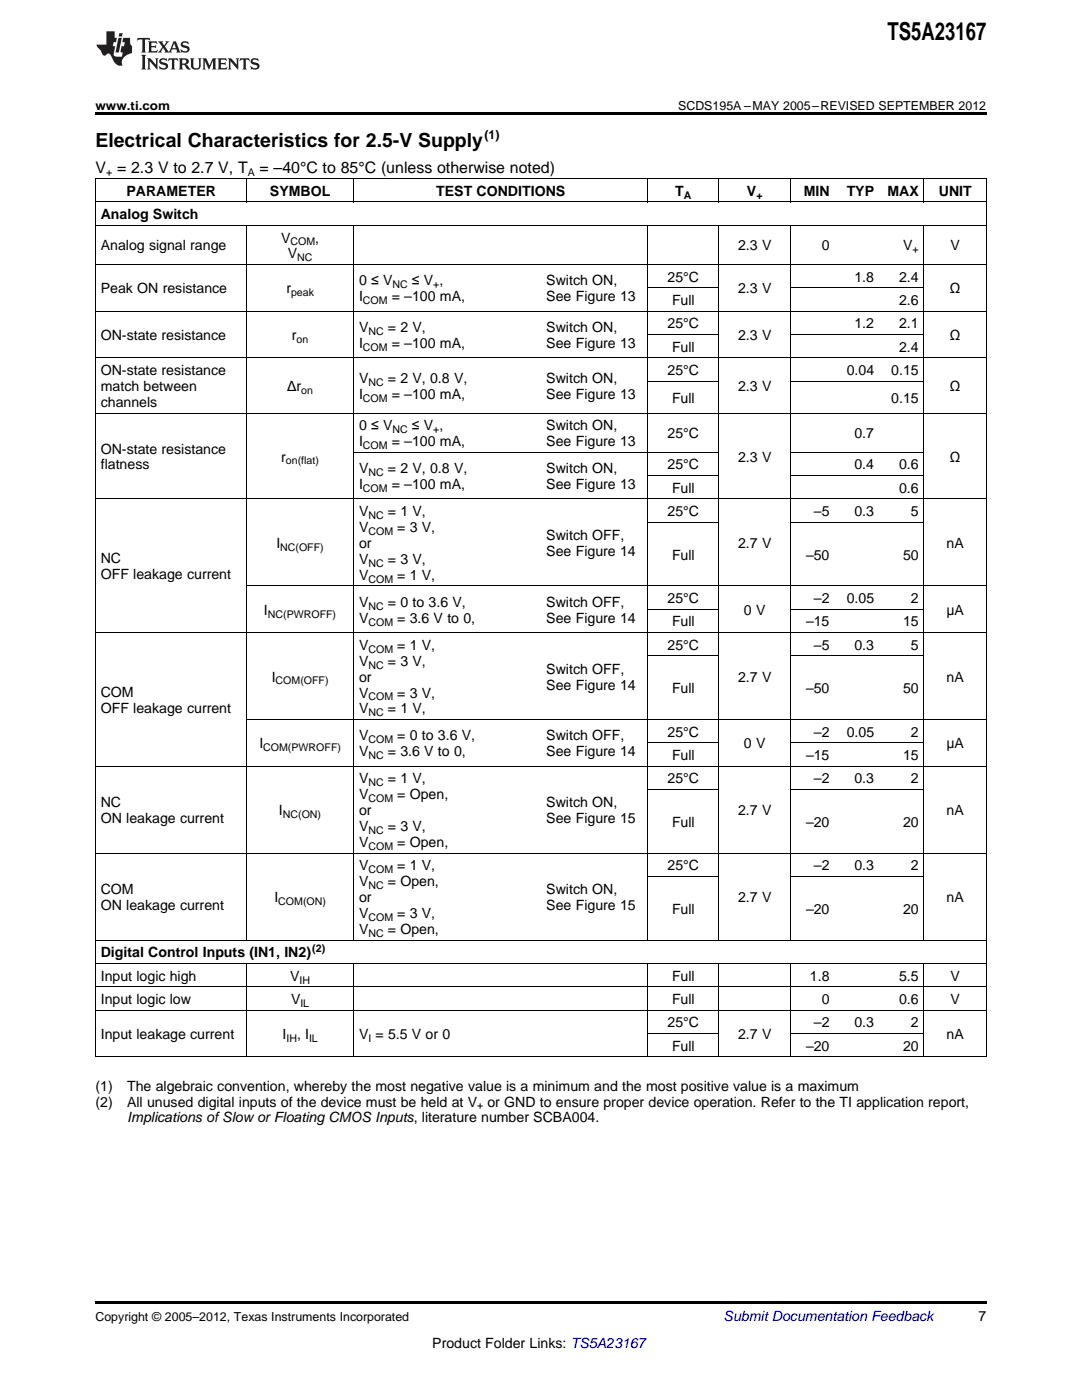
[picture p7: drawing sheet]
<svg xmlns="http://www.w3.org/2000/svg" width="216mm" height="279mm" viewBox="0 0 216 279" stroke-linecap="round" stroke-linejoin="round" font-family="sans-serif">
<defs><g id="words">
<text font-size="4.9" x="177.1" y="7.9">TS5A23167</text>
<text font-size="3.9" x="19" y="29.3">Electrical Characteristics for 2.5-V Supply</text>
<g font-size="3.2">
<text x="19" y="34.4">V = 2.3 V to 2.7 V, T</text>
<text x="51.8" y="34.4">= –40°C to 85°C (unless otherwise noted)</text>
</g>
<g font-size="2.8">
<text x="25.2" y="39.1">PARAMETER</text>
<text x="53.9" y="39.1">SYMBOL</text>
<text x="87" y="39.1">TEST CONDITIONS</text>
<text x="134.7" y="39.1">T</text>
<text x="149" y="39.1">V</text>
<text x="160.4" y="39.1">MIN</text>
<text x="168.9" y="39.1">TYP</text>
<text x="177.1" y="39.1">MAX</text>
<text x="187.3" y="39.1">UNIT</text>
<text x="20.1" y="43.7">Analog Switch</text>
<text x="20.1" y="50">Analog signal range</text>
<text x="56.1" y="48.4">V</text>
<text x="57.4" y="51.6">V</text>
<text x="62.9" y="48.4">,</text>
<text x="147.3" y="50">2.3 V</text>
<text x="164" y="50">0</text>
<text x="180.2" y="50">V</text>
<text x="189.7" y="50">V</text>
<text x="20.1" y="58.6">Peak ON resistance</text>
<text x="57.1" y="58.6">r</text>
<text x="71.6" y="57">0 ≤ V</text>
<text x="82.2" y="57">≤ V ,</text>
<text x="109" y="57">Switch ON,</text>
<text x="133.2" y="56.2">25°C</text>
<text x="147.3" y="58.6">2.3 V</text>
<text x="170.5" y="56.2">1.8</text>
<text x="179.4" y="56.2">2.4</text>
<text x="189.5" y="58.6">Ω</text>
<text x="71.6" y="60.1">I</text>
<text x="78.2" y="60.1">= –100 mA,</text>
<text x="109" y="60.1">See Figure 13</text>
<text x="133.2" y="65.5">25°C</text>
<text x="134.1" y="60.9">Full</text>
<text x="170.5" y="65.5">1.2</text>
<text x="179.4" y="60.9">2.6</text>
<text x="179.4" y="65.5">2.1</text>
<text x="20.1" y="67.9">ON-state resistance</text>
<text x="58.2" y="67.9">r</text>
<text x="71.6" y="66.3">V</text>
<text x="71.6" y="69.5">I</text>
<text x="77.4" y="66.3">= 2 V,</text>
<text x="78.2" y="69.5">= –100 mA,</text>
<text x="109" y="66.3">Switch ON,</text>
<text x="109" y="69.5">See Figure 13</text>
<text x="134.1" y="70.2">Full</text>
<text x="147.3" y="67.9">2.3 V</text>
<text x="179.4" y="70.2">2.4</text>
<text x="189.5" y="67.9">Ω</text>
<text x="20.1" y="74.9">ON-state resistance</text>
<text x="71.6" y="76.4">V</text>
<text x="77.4" y="76.4">= 2 V, 0.8 V,</text>
<text x="109" y="76.4">Switch ON,</text>
<text x="133.2" y="74.9">25°C</text>
<text x="168.9" y="74.9">0.04</text>
<text x="177.8" y="74.9">0.15</text>
<text x="20.1" y="78">match between</text>
<text x="20.1" y="81.2">channels</text>
<text x="57.3" y="78">Δr</text>
<text x="71.6" y="79.6">I</text>
<text x="78.2" y="79.6">= –100 mA,</text>
<text x="109" y="79.6">See Figure 13</text>
<text x="134.1" y="80.4">Full</text>
<text x="147.3" y="78">2.3 V</text>
<text x="177.8" y="80.4">0.15</text>
<text x="189.5" y="78">Ω</text>
<text x="71.6" y="85.9">0 ≤ V</text>
<text x="71.6" y="89">I</text>
<text x="78.2" y="89">= –100 mA,</text>
<text x="82.2" y="85.9">≤ V ,</text>
<text x="109" y="85.9">Switch ON,</text>
<text x="109" y="89">See Figure 13</text>
<text x="133.2" y="87.5">25°C</text>
<text x="170.5" y="87.5">0.7</text>
<text x="20.1" y="90.5">ON-state resistance</text>
<text x="20.1" y="93.7">flatness</text>
<text x="56.1" y="92.1">r</text>
<text x="71.6" y="94.4">V</text>
<text x="77.4" y="94.4">= 2 V, 0.8 V,</text>
<text x="109" y="94.4">Switch ON,</text>
<text x="133.2" y="93.7">25°C</text>
<text x="147.3" y="92.1">2.3 V</text>
<text x="170.5" y="93.7">0.4</text>
<text x="179.4" y="93.7">0.6</text>
<text x="189.5" y="92.1">Ω</text>
<text x="71.6" y="97.6">I</text>
<text x="78.2" y="97.6">= –100 mA,</text>
<text x="109" y="97.6">See Figure 13</text>
<text x="134.1" y="98.4">Full</text>
<text x="179.4" y="98.4">0.6</text>
<text x="71.6" y="103">V</text>
<text x="71.6" y="106.2">V</text>
<text x="77.4" y="103">= 1 V,</text>
<text x="79.3" y="106.2">= 3 V,</text>
<text x="109" y="107.8">Switch OFF,</text>
<text x="133.2" y="103">25°C</text>
<text x="162.4" y="103">–5</text>
<text x="170.5" y="103">0.3</text>
<text x="181.8" y="103">5</text>
<text x="20.1" y="112.4">NC</text>
<text x="55.1" y="109.4">I</text>
<text x="71.6" y="109.4">or</text>
<text x="71.6" y="112.5">V</text>
<text x="77.4" y="112.5">= 3 V,</text>
<text x="109" y="110.9">See Figure 14</text>
<text x="134.1" y="111.7">Full</text>
<text x="147.3" y="109.4">2.7 V</text>
<text x="160.8" y="111.7">–50</text>
<text x="180.2" y="111.7">50</text>
<text x="188.9" y="109.4">nA</text>
<text x="20.1" y="115.6">OFF leakage current</text>
<text x="71.6" y="115.7">V</text>
<text x="79.3" y="115.7">= 1 V,</text>
<text x="52.7" y="122.7">I</text>
<text x="71.6" y="121.1">V</text>
<text x="71.6" y="124.3">V</text>
<text x="77.4" y="121.1">= 0 to 3.6 V,</text>
<text x="79.3" y="124.3">= 3.6 V to 0,</text>
<text x="109" y="121.1">Switch OFF,</text>
<text x="109" y="124.3">See Figure 14</text>
<text x="133.2" y="120.4">25°C</text>
<text x="134.1" y="125">Full</text>
<text x="148.4" y="122.7">0 V</text>
<text x="160.8" y="125">–15</text>
<text x="162.4" y="120.4">–2</text>
<text x="168.9" y="120.4">0.05</text>
<text x="180.2" y="125">15</text>
<text x="181.8" y="120.4">2</text>
<text x="188.8" y="122.7">μA</text>
<text x="71.6" y="129.7">V</text>
<text x="79.3" y="129.7">= 1 V,</text>
<text x="133.2" y="129.7">25°C</text>
<text x="162.4" y="129.7">–5</text>
<text x="170.5" y="129.7">0.3</text>
<text x="181.8" y="129.7">5</text>
<text x="54.2" y="136">I</text>
<text x="71.6" y="132.9">V</text>
<text x="71.6" y="136">or</text>
<text x="77.4" y="132.9">= 3 V,</text>
<text x="109" y="134.4">Switch OFF,</text>
<text x="109" y="137.6">See Figure 14</text>
<text x="147.3" y="136">2.7 V</text>
<text x="188.9" y="136">nA</text>
<text x="20.1" y="139.1">COM</text>
<text x="20.1" y="142.3">OFF leakage current</text>
<text x="71.6" y="139.2">V</text>
<text x="71.6" y="142.4">V</text>
<text x="77.4" y="142.4">= 1 V,</text>
<text x="79.3" y="139.2">= 3 V,</text>
<text x="134.1" y="138.4">Full</text>
<text x="160.8" y="138.4">–50</text>
<text x="180.2" y="138.4">50</text>
<text x="51.8" y="149.4">I</text>
<text x="71.6" y="147.8">V</text>
<text x="79.3" y="147.8">= 0 to 3.6 V,</text>
<text x="109" y="147.8">Switch OFF,</text>
<text x="133.2" y="147">25°C</text>
<text x="148.4" y="149.4">0 V</text>
<text x="162.4" y="147">–2</text>
<text x="168.9" y="147">0.05</text>
<text x="181.8" y="147">2</text>
<text x="188.8" y="149.4">μA</text>
<text x="71.6" y="151">V</text>
<text x="77.4" y="151">= 3.6 V to 0,</text>
<text x="109" y="151">See Figure 14</text>
<text x="134.1" y="151.7">Full</text>
<text x="160.8" y="151.7">–15</text>
<text x="180.2" y="151.7">15</text>
<text x="20.1" y="161.1">NC</text>
<text x="71.6" y="156.4">V</text>
<text x="71.6" y="159.5">V</text>
<text x="77.4" y="156.4">= 1 V,</text>
<text x="79.3" y="159.5">= Open,</text>
<text x="109" y="161.1">Switch ON,</text>
<text x="133.2" y="156.4">25°C</text>
<text x="162.4" y="156.4">–2</text>
<text x="170.5" y="156.4">0.3</text>
<text x="181.8" y="156.4">2</text>
<text x="20.1" y="164.3">ON leakage current</text>
<text x="55.7" y="162.7">I</text>
<text x="71.6" y="162.7">or</text>
<text x="71.6" y="165.9">V</text>
<text x="77.4" y="165.9">= 3 V,</text>
<text x="109" y="164.3">See Figure 15</text>
<text x="134.1" y="165">Full</text>
<text x="147.3" y="162.7">2.7 V</text>
<text x="160.8" y="165">–20</text>
<text x="180.2" y="165">20</text>
<text x="188.9" y="162.7">nA</text>
<text x="71.6" y="169.1">V</text>
<text x="71.6" y="173.7">V</text>
<text x="79.3" y="169.1">= Open,</text>
<text x="79.3" y="173.7">= 1 V,</text>
<text x="133.2" y="173.7">25°C</text>
<text x="162.4" y="173.7">–2</text>
<text x="170.5" y="173.7">0.3</text>
<text x="181.8" y="173.7">2</text>
<text x="20.1" y="178.5">COM</text>
<text x="71.6" y="176.9">V</text>
<text x="77.4" y="176.9">= Open,</text>
<text x="109" y="178.5">Switch ON,</text>
<text x="20.1" y="181.6">ON leakage current</text>
<text x="54.8" y="180.1">I</text>
<text x="71.6" y="180.1">or</text>
<text x="71.6" y="183.2">V</text>
<text x="79.3" y="183.2">= 3 V,</text>
<text x="109" y="181.6">See Figure 15</text>
<text x="134.1" y="182.4">Full</text>
<text x="147.3" y="180.1">2.7 V</text>
<text x="160.8" y="182.4">–20</text>
<text x="180.2" y="182.4">20</text>
<text x="188.9" y="180.1">nA</text>
<text x="20.1" y="191.1">Digital Control Inputs (IN1, IN2)</text>
<text x="71.6" y="186.4">V</text>
<text x="77.4" y="186.4">= Open,</text>
<text x="20.1" y="195.7">Input logic high</text>
<text x="57.9" y="195.7">V</text>
<text x="134.1" y="195.7">Full</text>
<text x="161.6" y="195.7">1.8</text>
<text x="179.4" y="195.7">5.5</text>
<text x="189.7" y="195.7">V</text>
<text x="20.1" y="200.4">Input logic low</text>
<text x="58.1" y="200.4">V</text>
<text x="134.1" y="200.4">Full</text>
<text x="164" y="200.4">0</text>
<text x="179.4" y="200.4">0.6</text>
<text x="189.7" y="200.4">V</text>
<text x="20.1" y="207.4">Input leakage current</text>
<text x="56.4" y="207.4">I</text>
<text x="59.3" y="207.4">, I</text>
<text x="71.6" y="207.4">V = 5.5 V or 0</text>
<text x="133.2" y="205">25°C</text>
<text x="134.1" y="209.7">Full</text>
<text x="147.3" y="207.4">2.7 V</text>
<text x="160.8" y="209.7">–20</text>
<text x="162.4" y="205">–2</text>
<text x="170.5" y="205">0.3</text>
<text x="180.2" y="209.7">20</text>
<text x="181.8" y="205">2</text>
<text x="188.9" y="207.4">nA</text>
<text x="19" y="217.7">(1)</text>
<text x="19" y="220.8">(2)</text>
<text x="25.4" y="217.7">The algebraic convention, whereby the most negative value is a minimum and the most positive value is a maximum</text>
<text x="25.4" y="220.8">All unused digital inputs of the device must be held at V</text>
<text x="97.3" y="220.8">or GND to ensure proper device operation. Refer to the TI application report,</text>
<text x="25.4" y="224">Implications ofSlow or Floating CMOS Inputs, literature number SCBA004.</text>
<text x="195.3" y="263.6">7</text>
<text x="86.3" y="269">Product Folder Links: TS5A23167</text>
</g>
<text font-size="2.8" fill="#0000c8" x="144.4" y="263.6">Submit Documentation Feedback</text>
<g font-size="2.5">
<text x="19" y="21.9">www.ti.com</text>
<text x="135.3" y="21.9">SCDS195A –MAY 2005–REVISED SEPTEMBER 2012</text>
<text x="96.7" y="27.7">(1)</text>
<text x="19" y="263.6">Copyright © 2005–2012, Texas Instruments Incorporated</text>
</g>
<g font-size="2.1">
<text x="21.2" y="35.1">+</text>
<text x="49.4" y="35.1">A</text>
<text x="136.4" y="39.7">A</text>
<text x="150.9" y="39.7">+</text>
<text x="58" y="49">COM</text>
<text x="59.3" y="52.1">NC</text>
<text x="182.1" y="50.6">+</text>
<text x="58.1" y="59.1">peak</text>
<text x="78.3" y="57.5">NC</text>
<text x="86.5" y="57.5">+</text>
<text x="72.4" y="60.7">COM</text>
<text x="59.2" y="68.4">on</text>
<text x="72.4" y="70">COM</text>
<text x="73.5" y="66.9">NC</text>
<text x="73.5" y="77">NC</text>
<text x="60.1" y="78.6">on</text>
<text x="72.4" y="80.2">COM</text>
<text x="72.4" y="89.6">COM</text>
<text x="78.3" y="86.4">NC</text>
<text x="86.5" y="86.4">+</text>
<text x="57" y="92.7">on(flat)</text>
<text x="73.5" y="95">NC</text>
<text x="72.4" y="98.2">COM</text>
<text x="73.5" y="103.6">NC</text>
<text x="73.5" y="106.8">COM</text>
<text x="55.9" y="109.9">NC(OFF)</text>
<text x="73.5" y="113.1">NC</text>
<text x="73.5" y="116.3">COM</text>
<text x="53.4" y="123.3">NC(PWROFF)</text>
<text x="73.5" y="121.7">NC</text>
<text x="73.5" y="124.8">COM</text>
<text x="73.5" y="130.2">COM</text>
<text x="55" y="136.6">COM(OFF)</text>
<text x="73.5" y="133.4">NC</text>
<text x="73.5" y="139.8">COM</text>
<text x="73.5" y="142.9">NC</text>
<text x="52.5" y="149.9">COM(PWROFF)</text>
<text x="73.5" y="148.3">COM</text>
<text x="73.5" y="151.5">NC</text>
<text x="73.5" y="156.9">NC</text>
<text x="73.5" y="160.1">COM</text>
<text x="56.4" y="163.3">NC(ON)</text>
<text x="73.5" y="166.4">NC</text>
<text x="73.5" y="169.6">COM</text>
<text x="73.5" y="174.3">COM</text>
<text x="73.5" y="177.4">NC</text>
<text x="55.5" y="180.6">COM(ON)</text>
<text x="73.5" y="183.8">COM</text>
<text x="62.3" y="189.9">(2)</text>
<text x="73.5" y="187">NC</text>
<text x="59.8" y="196.3">IH</text>
<text x="59.9" y="200.9">IL</text>
<text x="57.1" y="207.9">IH</text>
<text x="61.7" y="207.9">IL</text>
<text x="73.5" y="207.9">I</text>
<text x="95.2" y="221.4">+</text>
</g>
</g></defs>
<g fill="#231f20">
<path d="M27.5 7.6l-.1 .5 .4-.2h.6v.1v2.1l-.2 .4h1l-.3-.4v-2.1l.1-.1h.5l.5 .2-.2-.5zM29.5 8.3l.2 .3v1.5l-.2 .4h1.8l.2-.6a1.04 1.04 0 0 1-1.3 .2v-.7h.6l.3 .2v-.6l-.3 .2h-.6v-.6l.8-.1 .4 .3-.2-.5zM31.5 8.3l.9 1.1-.9 1.1h.8l-.2-.2 .5-.7 .4 .7-.2 .2h1.5l-.1-.2 .1-.4h.9l.1 .4-.2 .2h1l-.3-.3-.7-1.9h-.5l-.9 2-.8-1 .9-1h-.8l.1 .3-.3 .5-.4-.6 .2-.2zM34.7 8.6l.4 1h-.7zM36.3 8.4a.63 .63 0 0 0-.2 .7 .63 .63 0 0 0 .6 .4l.6 .2 .1 .2a.75 .75 0 0 1-.7 .4 .75 .75 0 0 1-.6-.5l.1 .7 .1-.1a1.11 1.11 0 0 0 1.5-.6 1.13 1.13 0 0 0-1.2-.8l-.1-.4a1.04 1.04 0 0 1 1.2 .2l-.2-.5-.1 .1-.5-.2zM28.2 10.9l.2 .4v2.2l-.2 .4h1l-.3-.4v-2.2l.3-.4zM29.3 11.6l.3 .4v1.5l-.3 .4h.8l-.2-.4v-1.3l1.5 1.7v-1.9l.2-.4h-.7l.2 .4v.9l-1.1-1.3zM32 11.8a.62 .62 0 0 0-.2 .7 .62 .62 0 0 0 .6 .4l.6 .1 .1 .3a.76 .76 0 0 1-.7 .3 .76 .76 0 0 1-.6-.4l.1 .7 .1-.1a1.11 1.11 0 0 0 1.5-.6 1.13 1.13 0 0 0-1.2-.8l-.1-.4a1.04 1.04 0 0 1 1.2 .2l-.2-.6-.1 .1-.5-.1zM33.7 11.6l-.2 .6a.61 .61 0 0 1 .8-.3v1.6l-.2 .4h.9l-.2-.4v-1.6a.63 .63 0 0 1 .8 .3l-.2-.6zM35.6 11.6l.3 .4v1.5l-.3 .4h1l-.2-.2v-.8l.5 .2a.76 .76 0 0 0 1.2 .7l-1-1a.58 .58 0 0 0 .6-.5 .58 .58 0 0 0-.5-.6zM36.4 11.9h.1a.45 .45 0 0 1 .5 .1 .45 .45 0 0 1 .1 .5l-.7 .2zM37.9 11.6l.2 .2a2.17 2.17 0 0 0 .3 1.9 .99 .99 0 0 0 1.6-.6v-1.1l.2-.4h-.7l.2 .2a1.92 1.92 0 0 1-.2 1.8 .6 .6 0 0 1-.9-.5v-1.1l.2-.4zM40.4 11.6l.2 .4v1.5l-.2 .4h.7l-.2-.4v-1.4l.8 1.8 .8-1.8v1.4l-.2 .4h.9l-.2-.4v-1.5l.2-.4h-.8l-.6 1.5-.6-1.5zM43.4 11.6l.2 .4v1.5l-.2 .4h1.8l.2-.6a1.04 1.04 0 0 1-1.3 .1v-.6h.5l.4 .2v-.6l-.4 .2h-.5v-.7h.8l.3 .3-.1-.6zM45.5 11.6l.2 .4v1.5l-.2 .4h.7l-.2-.4v-1.3l1.5 1.7v-1.9l.2-.4h-.7l.2 .4v.9l-1.1-1.3zM47.9 11.6l-.1 .6a.61 .61 0 0 1 .8-.3v1.6l-.3 .4h1l-.3-.4 .1-1.6a.63 .63 0 0 1 .7 .3l-.1-.6zM50.2 11.8a.62 .62 0 0 0-.2 .7 .62 .62 0 0 0 .6 .4l.6 .1 .2 .3a.76 .76 0 0 1-.8 .3 .76 .76 0 0 1-.6-.4l.1 .7 .2-.1a1.11 1.11 0 0 0 1.5-.6 1.13 1.13 0 0 0-1.3-.8l-.1-.4a1.04 1.04 0 0 1 1.2 .2l-.1-.6-.2 .1-.5-.1z"/>
<path d="M21.2 6.3v2.6h-1.9l.1 .4 .7 .9a.91 .91 0 0 0 1 .8 .56 .56 0 0 1 .5-.3 .56 .56 0 0 1 .5 .3l.4 .8a1.53 1.53 0 0 0 1.9 1.2 1.54 1.54 0 0 1 1-2.1l.9-.3v-1.4a1.52 1.52 0 0 1-.3-1.6h-1.4l-.2 .8h.5l-.2 .8h-.4l-.2 1v.2l.4 .1-.2 .8a1.93 1.93 0 0 1-1.6-.3l.3-1.8h-.5l.2-.8h.4l.2-.8h-.4v-1.3zM23.6 7.6l-.6 2.9h.7l.6-2.9zM23.8 6.6l-.1 .7h.6l.2-.7z"/>
</g>
<path d="M19 22.5h177.8v.5h-177.8zM19 259.7h177.8v.5h-177.8z" fill="#000"/>
<g fill="none" stroke="#000" stroke-width=".2">
<path d="M19 35.6h177.8M19.1 35.7v175.3M49.2 35.7v4.7M70.5 35.7v4.7M129.2 35.7v4.7M143.5 35.7v4.7M157.7 35.7v4.7M184.3 35.7v4.7M196.8 35.7v175.3M19 52.8h177.8M19 45h177.8M19 40.3h177.8"/>
<path d="M49.2 45v142.7M70.5 45v142.7M129.2 45v142.7M129.3 57.4h14.2M143.5 45v142.7M157.7 45v142.7M157.7 57.4h26.7M184.3 45v142.7M19 71.4h177.8M19 62.1h177.8M129.3 76.1h14.2M129.3 66.8h14.2"/>
<path d="M157.7 76.1h26.7M157.7 66.8h26.7M19 99.6h177.8M19 82.4h177.8M70.6 90.3h72.9M129.3 94.9h14.2M157.7 94.9h26.7M157.7 90.3h26.7M49.2 116.9h147.6M129.3 104.2h14.2M157.7 104.2h26.7M19 126.2h177.8"/>
<path d="M129.3 130.9h14.2M129.3 121.6h14.2M157.7 130.9h26.7M157.7 121.6h26.7M19 152.9h177.8M49.2 143.6h147.6M129.3 157.6h14.2M129.3 148.3h14.2M157.7 157.6h26.7M157.7 148.3h26.7M19 170.3h177.8M129.3 174.9h14.2"/>
<path d="M157.7 174.9h26.7M19 196.9h177.8M19 192.3h177.8M19 187.6h177.8M49.2 192.3v18.7M70.5 192.3v18.7M129.2 192.3v18.7M143.5 192.3v18.7M157.7 192.3v18.7M184.3 192.3v18.7M19 210.9h177.8M19 201.6h177.8"/>
<path d="M129.3 206.3h14.2M157.7 206.3h26.7"/>
</g>
<use href="#words"/>
</svg>
